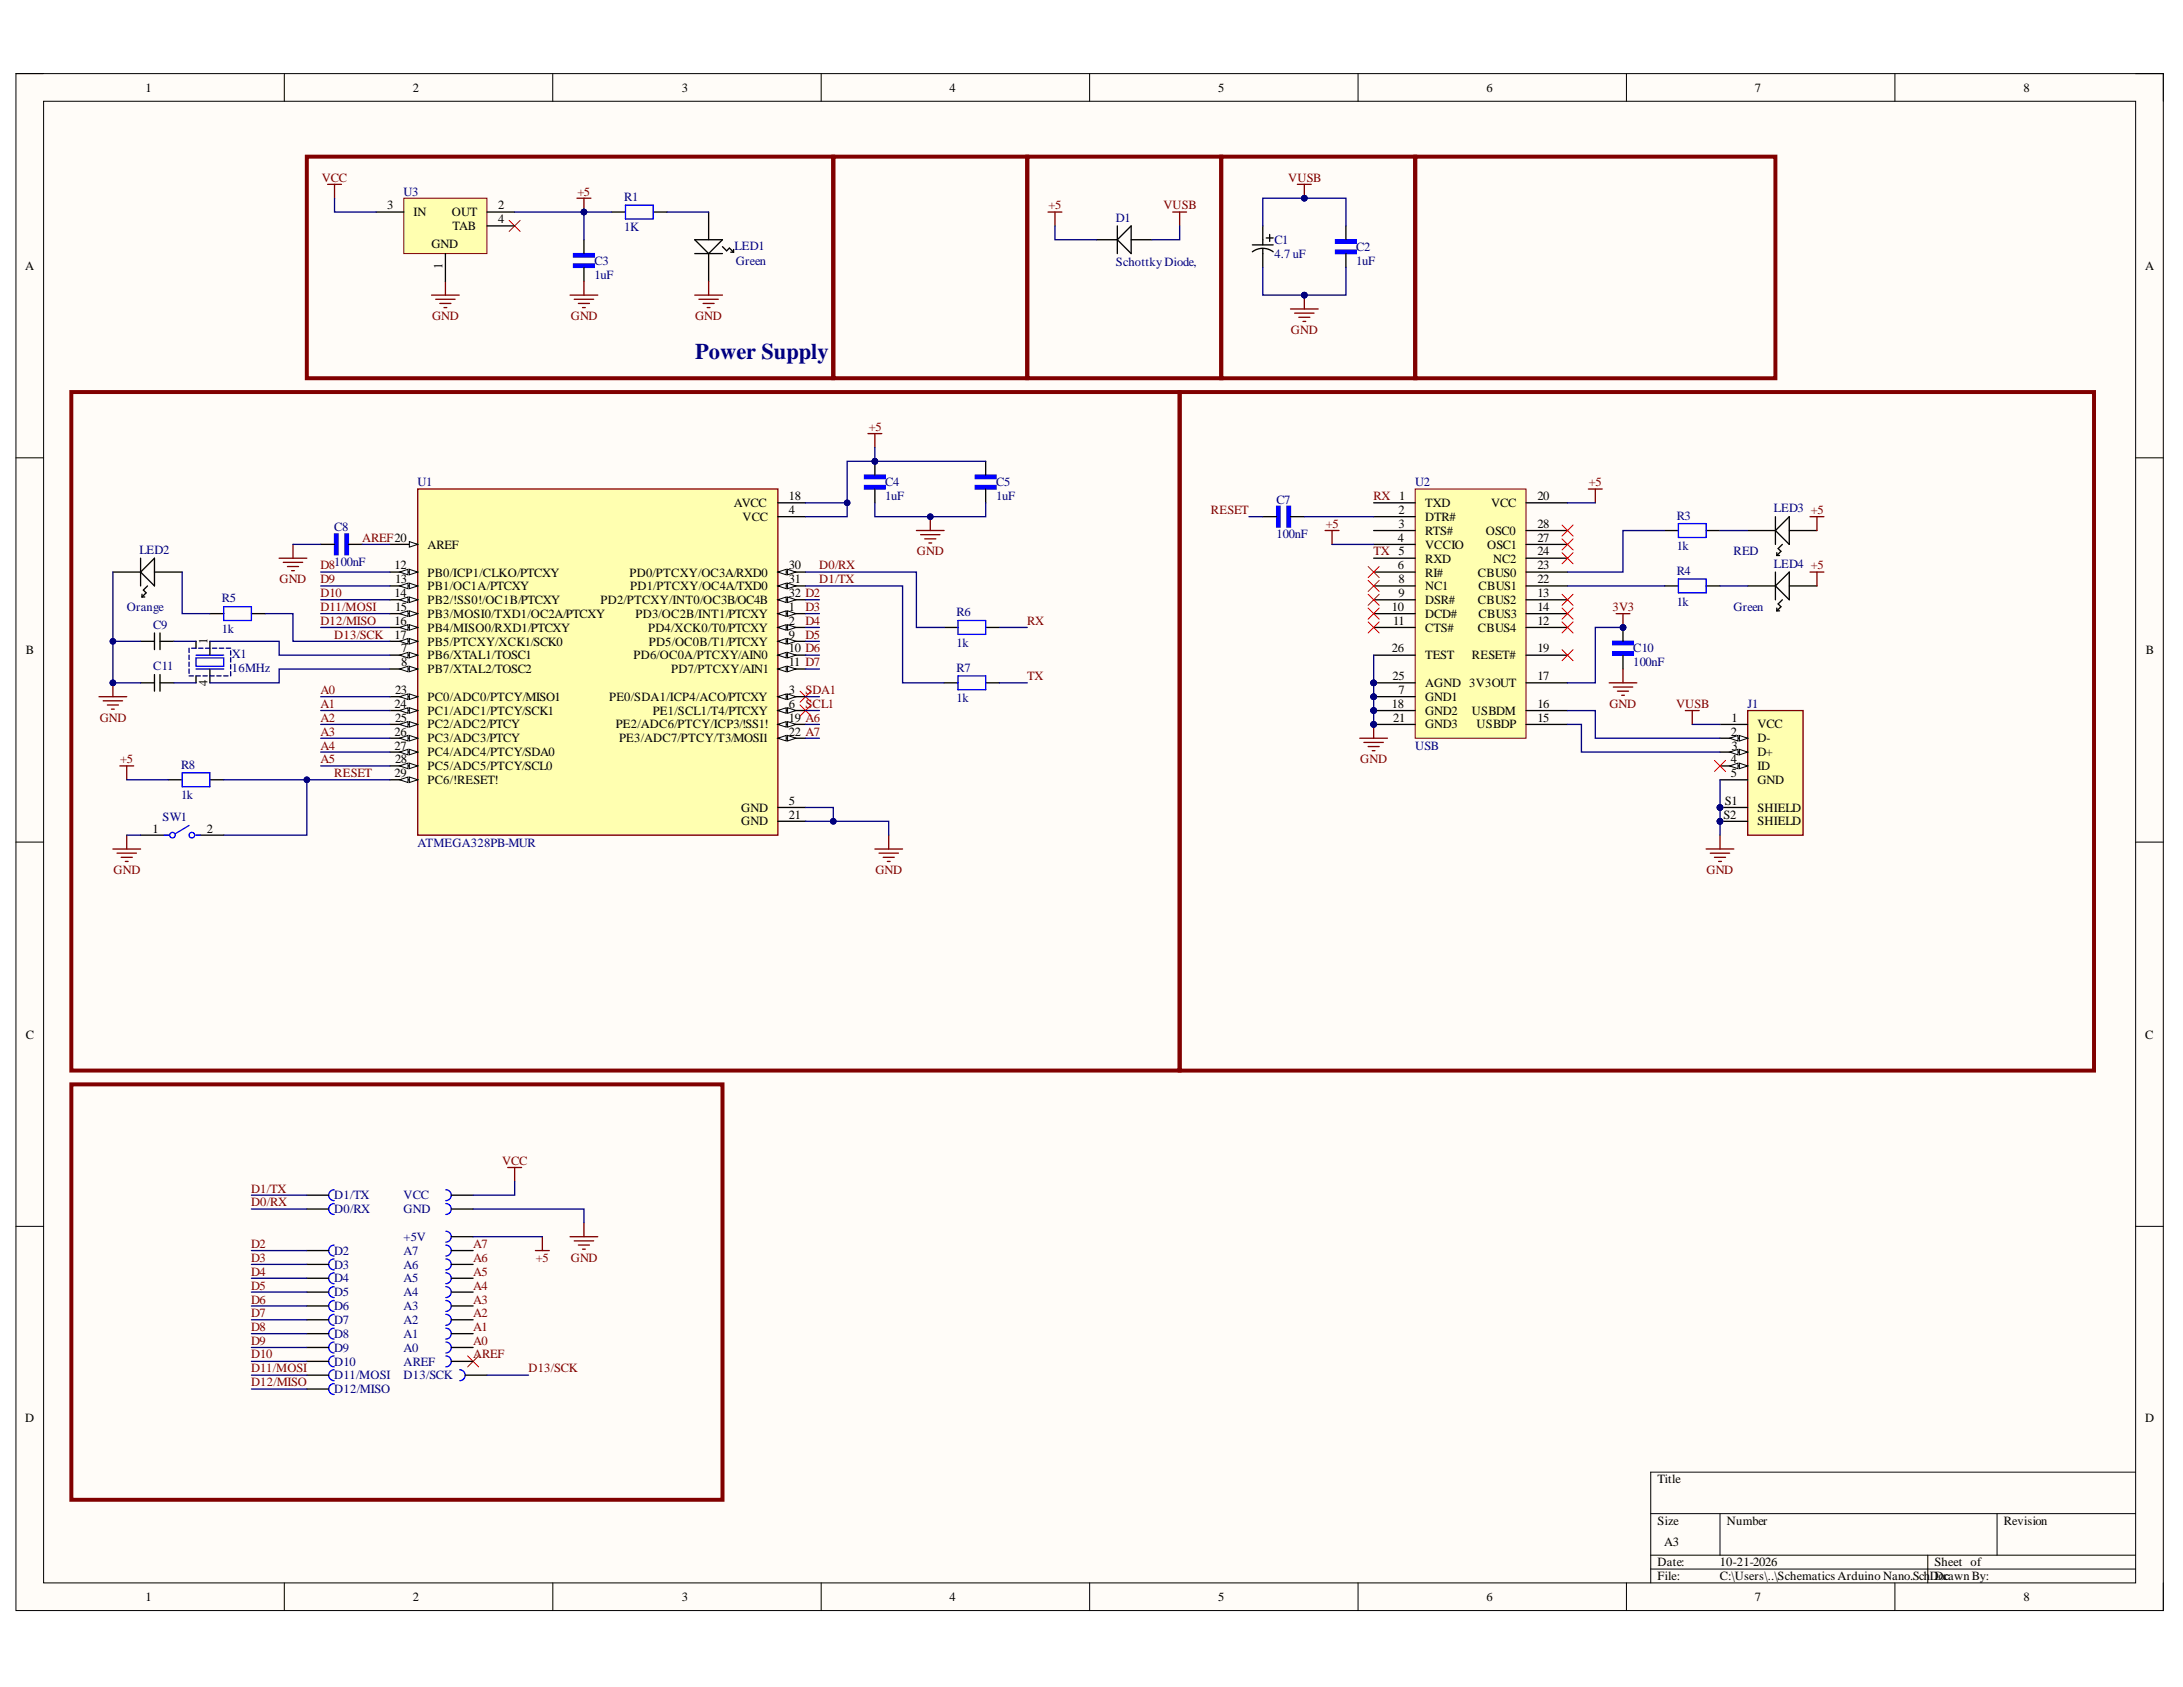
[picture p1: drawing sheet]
<svg xmlns="http://www.w3.org/2000/svg" width="279mm" height="216mm" viewBox="0 0 279 216" stroke-linecap="round" stroke-linejoin="round" font-family="sans-serif">
<defs><g id="words">
<text font-size="2.9" fill="#000080" x="89" y="46">Power Supply</text>
<g font-size="1.6">
<text x="18.6" y="11.8">1</text>
<text x="52.8" y="11.8">2</text>
<text x="87.3" y="11.8">3</text>
<text x="121.5" y="11.8">4</text>
<text x="155.9" y="11.8">5</text>
<text x="190.3" y="11.8">6</text>
<text x="224.6" y="11.8">7</text>
<text x="259" y="11.8">8</text>
<text x="49.5" y="26.8">3</text>
<text x="52.9" y="27.6">IN</text>
<text x="57.8" y="27.6">OUT</text>
<text x="57.9" y="29.4">TAB</text>
<text x="63.8" y="26.8">2</text>
<text x="63.8" y="28.6">4</text>
<text x="3.2" y="34.6">A</text>
<text x="55.2" y="31.8">GND</text>
<text x="56.7" y="34.5" transform="rotate(-90 56.7 34.5)">1</text>
<text x="274.6" y="34.6">A</text>
<text x="93.9" y="64.9">AVCC</text>
<text x="101" y="64">18</text>
<text x="101" y="65.8">4</text>
<text x="179" y="65.8">2</text>
<text x="179.1" y="64">1</text>
<text x="182.4" y="64.9">TXD</text>
<text x="190.8" y="64.9">VCC</text>
<text x="196.8" y="64">20</text>
<text x="54.7" y="70.2">AREF</text>
<text x="95" y="66.7">VCC</text>
<text x="178.9" y="69.3">4</text>
<text x="179" y="67.5">3</text>
<text x="179" y="71.1">5</text>
<text x="182.4" y="66.7">DTR#</text>
<text x="182.4" y="68.5">RTS#</text>
<text x="182.4" y="70.2">VCCIO</text>
<text x="190.2" y="68.5">OSC0</text>
<text x="190.3" y="70.2">OSC1</text>
<text x="196.8" y="71.1">24</text>
<text x="196.8" y="69.3">27</text>
<text x="196.8" y="67.5">28</text>
<text x="50.5" y="72.9">12</text>
<text x="50.5" y="76.4">14</text>
<text x="50.6" y="74.6">13</text>
<text x="54.7" y="73.8">PB0/ICP1/CLKO/PTCXY</text>
<text x="54.7" y="75.6">PB1/OC1A/PTCXY</text>
<text x="54.7" y="77.3">PB2/!SS0!/OC1B/PTCXY</text>
<text x="76.9" y="77.3">PD2/PTCXY/INT0/OC3B/OC4B</text>
<text x="80.6" y="73.8">PD0/PTCXY/OC3A/RXD0</text>
<text x="80.7" y="75.6">PD1/PTCXY/OC4A/TXD0</text>
<text x="101" y="72.9">30</text>
<text x="101" y="74.6">31</text>
<text x="101" y="76.4">32 D2</text>
<text x="178.9" y="72.9">6</text>
<text x="179" y="74.6">8</text>
<text x="179" y="76.4">9</text>
<text x="182.4" y="72">RXD</text>
<text x="182.4" y="73.8">RI#</text>
<text x="182.4" y="75.6">NC1</text>
<text x="182.4" y="77.3">DSR#</text>
<text x="189.2" y="77.3">CBUS2</text>
<text x="189.2" y="73.8">CBUS0</text>
<text x="189.2" y="75.6">CBUS1</text>
<text x="191.1" y="72">NC2</text>
<text x="196.8" y="76.4">13</text>
<text x="196.8" y="74.6">22</text>
<text x="196.8" y="72.9">23</text>
<text x="3.3" y="83.8">B</text>
<text x="26.6" y="82.4" transform="rotate(-90 26.6 82.4)">1</text>
<text x="50.5" y="80">16</text>
<text x="50.5" y="81.7">17</text>
<text x="50.6" y="78.2">15</text>
<text x="51.3" y="83.5">7</text>
<text x="54.7" y="79.1">PB3/MOSI0/TXD1/OC2A/PTCXY</text>
<text x="54.7" y="80.9">PB4/MISO0/RXD1/PTCXY</text>
<text x="54.7" y="82.7">PB5/PTCXY/XCK1/SCK0</text>
<text x="81.3" y="79.1">PD3/OC2B/INT1/PTCXY</text>
<text x="82.9" y="80.9">PD4/XCK0/T0/PTCXY</text>
<text x="83" y="82.7">PD5/OC0B/T1/PTCXY</text>
<text x="101" y="78.2">1</text>
<text x="101" y="80">2</text>
<text x="101" y="81.7">9</text>
<text x="101" y="83.5">10 D6</text>
<text x="178.2" y="78.2">10</text>
<text x="178.2" y="83.5">26</text>
<text x="178.3" y="80">11</text>
<text x="182.4" y="80.9">CTS#</text>
<text x="182.4" y="79.1">DCD#</text>
<text x="189.2" y="80.9">CBUS4</text>
<text x="189.2" y="79.1">CBUS3</text>
<text x="196.8" y="80">12</text>
<text x="196.8" y="83.5">19</text>
<text x="196.8" y="78.2">14</text>
<text x="274.6" y="83.8">B</text>
<text x="26.6" y="87.8" transform="rotate(-90 26.6 87.8)">4</text>
<text x="50.6" y="88.8">23</text>
<text x="51.3" y="85.3">8</text>
<text x="54.7" y="84.3">PB6/XTAL1/TOSC1</text>
<text x="54.7" y="86.1">PB7/XTAL2/TOSC2</text>
<text x="54.7" y="89.7">PC0/ADC0/PTCY/MISO1</text>
<text x="78" y="89.7">PE0/SDA1/ICP4/ACO/PTCXY</text>
<text x="81.1" y="84.3">PD6/OC0A/PTCXY/AIN0</text>
<text x="85.9" y="86.1">PD7/PTCXY/AIN1</text>
<text x="101" y="85.3">11 D7</text>
<text x="101" y="88.8">3</text>
<text x="178.2" y="87">25</text>
<text x="179" y="88.8">7</text>
<text x="182.4" y="84.3">TEST</text>
<text x="182.4" y="87.9">AGND 3V3OUT</text>
<text x="182.4" y="89.7">GND1</text>
<text x="188.4" y="84.3">RESET#</text>
<text x="196.8" y="87">17</text>
<text x="50.5" y="90.6">24</text>
<text x="50.5" y="94.1">26</text>
<text x="50.5" y="95.9">27</text>
<text x="50.6" y="92.4">25</text>
<text x="54.7" y="91.4">PC1/ADC1/PTCY/SCK1</text>
<text x="54.7" y="93.2">PC2/ADC2/PTCY</text>
<text x="54.7" y="95">PC3/ADC3/PTCY</text>
<text x="78.8" y="93.2">PE2/ADC6/PTCY/ICP3/!SS1!</text>
<text x="79.2" y="95">PE3/ADC7/PTCY/T3/MOSI1</text>
<text x="83.5" y="91.4">PE1/SCL1/T4/PTCXY</text>
<text x="101" y="90.6">6</text>
<text x="101" y="92.4">19 A6</text>
<text x="101" y="94.1">22 A7</text>
<text x="178.2" y="90.6">18</text>
<text x="178.3" y="92.4">21</text>
<text x="182.4" y="91.4">GND2</text>
<text x="182.4" y="93.2">GND3</text>
<text x="188.4" y="91.4">USBDM</text>
<text x="189" y="93.2">USBDP</text>
<text x="196.8" y="92.4">15</text>
<text x="196.8" y="90.6">16</text>
<text x="221.5" y="94.1">2</text>
<text x="221.6" y="92.4">1</text>
<text x="221.6" y="95.9">3</text>
<text x="224.9" y="93.2">VCC</text>
<text x="224.9" y="95">D-</text>
<text x="50.5" y="99.5">29</text>
<text x="50.6" y="97.7">28</text>
<text x="54.7" y="96.8">PC4/ADC4/PTCY/SDA0</text>
<text x="54.7" y="98.5">PC5/ADC5/PTCY/SCL0</text>
<text x="54.7" y="100.3">PC6/!RESET!</text>
<text x="221.5" y="97.7">4</text>
<text x="221.5" y="99.5">5</text>
<text x="224.9" y="96.8">D+</text>
<text x="224.9" y="98.5">ID</text>
<text x="224.9" y="100.3">GND</text>
<text x="19.5" y="106.6">1</text>
<text x="26.5" y="106.6">2</text>
<text x="94.9" y="103.9">GND</text>
<text x="94.9" y="105.6">GND</text>
<text x="101" y="103">5</text>
<text x="101" y="104.8">21</text>
<text x="220.6" y="104.8">S2</text>
<text x="220.8" y="103">S1</text>
<text x="224.9" y="103.9">SHIELD</text>
<text x="224.9" y="105.6">SHIELD</text>
<text x="3.3" y="132.9">C</text>
<text x="274.6" y="132.9">C</text>
<text x="3.2" y="182">D</text>
<text x="274.6" y="182">D</text>
<text x="212.2" y="189.8">Title</text>
<text x="212.2" y="195.1">Size</text>
<text x="213" y="197.8">A3</text>
<text x="221" y="195.1">Number</text>
<text x="256.5" y="195.1">Revision</text>
<text x="212.2" y="200.5">Date:</text>
<text x="212.2" y="202.2">File:</text>
<text x="220.1" y="200.5">10-21-2026</text>
<text x="220.1" y="202.2">C:\Users\..\Schematics Arduino Nano.Sch</text>
<text x="247" y="202.2">DDorcawn By:</text>
<text x="247.6" y="200.5">Sheet of</text>
<text x="18.6" y="204.9">1</text>
<text x="52.8" y="204.9">2</text>
<text x="87.3" y="204.9">3</text>
<text x="121.5" y="204.9">4</text>
<text x="155.9" y="204.9">5</text>
<text x="190.3" y="204.9">6</text>
<text x="224.6" y="204.9">7</text>
<text x="259" y="204.9">8</text>
</g>
<g font-size="1.6" fill="#800000">
<text x="41.2" y="23.2">VCC</text>
<text x="164.9" y="23.2">VUSB</text>
<text x="73.9" y="25">+5</text>
<text x="134.2" y="26.8">+5</text>
<text x="148.9" y="26.8">VUSB</text>
<text x="55.3" y="41">GND</text>
<text x="73.1" y="41">GND</text>
<text x="89" y="41">GND</text>
<text x="165.2" y="42.8">GND</text>
<text x="111.2" y="55.1">+5</text>
<text x="155" y="65.8">RESET</text>
<text x="175.8" y="64">RX</text>
<text x="203.4" y="62.2">+5</text>
<text x="46.3" y="69.3">AREF20</text>
<text x="117.4" y="71.1">GND</text>
<text x="169.7" y="67.5">+5</text>
<text x="175.8" y="71.1">TX</text>
<text x="35.8" y="74.6">GND</text>
<text x="41" y="76.4">D10</text>
<text x="41" y="74.6">D9</text>
<text x="41" y="72.9">D8</text>
<text x="104.8" y="72.9">D0/RX</text>
<text x="104.8" y="74.6">D1/TX</text>
<text x="41" y="80">D12/MISO</text>
<text x="41" y="78.2">D11/MOSI</text>
<text x="42.8" y="81.7">D13/SCK</text>
<text x="103.1" y="81.7">D5</text>
<text x="103.1" y="80">D4</text>
<text x="103.1" y="78.2">D3</text>
<text x="131.5" y="80">RX</text>
<text x="206.4" y="78.2">3V3</text>
<text x="41" y="88.8">A0</text>
<text x="103.1" y="88.8">SDA1</text>
<text x="131.5" y="87">TX</text>
<text x="12.8" y="92.4">GND</text>
<text x="41" y="90.6">A1</text>
<text x="41" y="92.4">A2</text>
<text x="41" y="94.1">A3</text>
<text x="41" y="95.9">A4</text>
<text x="103.1" y="90.6">SCL1</text>
<text x="206" y="90.6">GND</text>
<text x="214.5" y="90.6">VUSB</text>
<text x="15.4" y="97.7">+5</text>
<text x="41" y="97.7">A5</text>
<text x="42.8" y="99.5">RESET</text>
<text x="174.1" y="97.7">GND</text>
<text x="14.5" y="111.9">GND</text>
<text x="112" y="111.9">GND</text>
<text x="218.4" y="111.9">GND</text>
<text x="64.3" y="149.1">VCC</text>
<text x="32.1" y="154.4">D0/RX</text>
<text x="32.1" y="152.6">D1/TX</text>
<text x="32.1" y="161.5">D3</text>
<text x="32.1" y="159.7">D2</text>
<text x="60.5" y="161.5">A6</text>
<text x="60.5" y="159.7">A7</text>
<text x="68.6" y="161.5">+5</text>
<text x="73.1" y="161.5">GND</text>
<text x="32.1" y="163.3">D4</text>
<text x="32.1" y="165">D5</text>
<text x="32.1" y="166.8">D6</text>
<text x="60.5" y="166.8">A3</text>
<text x="60.5" y="165">A4</text>
<text x="60.5" y="163.3">A5</text>
<text x="32.1" y="168.6">D7</text>
<text x="32.1" y="170.4">D8</text>
<text x="32.1" y="172.1">D9</text>
<text x="32.1" y="173.8">D10</text>
<text x="60.5" y="173.8">AREF</text>
<text x="60.5" y="172.1">A0</text>
<text x="60.5" y="170.4">A1</text>
<text x="60.5" y="168.6">A2</text>
<text x="32.1" y="175.6">D11/MOSI</text>
<text x="32.1" y="177.4">D12/MISO</text>
<text x="67.6" y="175.6">D13/SCK</text>
</g>
<g font-size="1.6" fill="#000080">
<text x="51.7" y="25">U3</text>
<text x="79.9" y="25.7">R1</text>
<text x="79.9" y="29.6">1K</text>
<text x="142.8" y="28.4">D1</text>
<text x="76.1" y="33.9">C3</text>
<text x="76.1" y="35.7">1uF</text>
<text x="94" y="32">LED1</text>
<text x="94.2" y="33.9">Green</text>
<text x="142.8" y="34.1">Schottky Diode,</text>
<text x="163.1" y="31.3">C1</text>
<text x="163.1" y="33.1">4.7 uF</text>
<text x="173.6" y="32.1">C2</text>
<text x="173.6" y="33.9">1uF</text>
<text x="53.4" y="62.2">U1</text>
<text x="113.3" y="62.2">C4</text>
<text x="113.3" y="64">1uF</text>
<text x="127.5" y="62.2">C5</text>
<text x="127.5" y="64">1uF</text>
<text x="163.4" y="64.5">C7</text>
<text x="181.1" y="62.2">U2</text>
<text x="227" y="65.6">LED3 +5</text>
<text x="17.8" y="70.9">LED2</text>
<text x="42.8" y="68">C8</text>
<text x="163.4" y="68.9">100nF</text>
<text x="214.6" y="66.5">R3</text>
<text x="214.6" y="70.4">1k</text>
<text x="221.9" y="71.1">RED</text>
<text x="28.4" y="77.1">R5</text>
<text x="42.8" y="72.4">100nF</text>
<text x="214.6" y="73.6">R4</text>
<text x="214.6" y="77.5">1k</text>
<text x="227" y="72.7">LED4 +5</text>
<text x="16.2" y="78.2">Orange</text>
<text x="19.6" y="80.5">C9</text>
<text x="28.4" y="81.1">1k</text>
<text x="122.4" y="78.9">R6</text>
<text x="122.4" y="82.8">1k</text>
<text x="209" y="83.5">C10</text>
<text x="221.9" y="78.2">Green</text>
<text x="19.6" y="85.8">C11</text>
<text x="29.7" y="86">16MHz</text>
<text x="29.7" y="84.2">X1</text>
<text x="122.4" y="86">R7</text>
<text x="122.4" y="89.8">1k</text>
<text x="209" y="85.3">100nF</text>
<text x="181.1" y="95.9">USB</text>
<text x="223.7" y="90.6">J1</text>
<text x="23.2" y="98.4">R8</text>
<text x="20.8" y="105.1">SW1</text>
<text x="23.2" y="102.3">1k</text>
<text x="53.4" y="108.3">ATMEGA328PB-MUR</text>
<text x="42.8" y="153.5">D1/TX</text>
<text x="42.8" y="155.2">D0/RX</text>
<text x="51.7" y="153.5">VCC</text>
<text x="51.7" y="155.2">GND</text>
<text x="42.8" y="160.6">D2</text>
<text x="51.7" y="158.8">+5V</text>
<text x="51.7" y="160.6">A7</text>
<text x="42.8" y="162.3">D3</text>
<text x="42.8" y="164.1">D4</text>
<text x="42.8" y="165.9">D5</text>
<text x="42.8" y="167.7">D6</text>
<text x="51.7" y="162.3">A6</text>
<text x="51.7" y="164.1">A5</text>
<text x="51.7" y="165.9">A4</text>
<text x="51.7" y="167.7">A3</text>
<text x="42.8" y="169.4">D7</text>
<text x="42.8" y="171.2">D8</text>
<text x="42.8" y="173">D9</text>
<text x="51.7" y="169.4">A2</text>
<text x="51.7" y="171.2">A1</text>
<text x="51.7" y="173">A0</text>
<text x="42.8" y="174.8">D10</text>
<text x="42.8" y="176.5">D11/MOSI</text>
<text x="42.8" y="178.3">D12/MISO</text>
<text x="51.7" y="174.8">AREF</text>
<text x="51.7" y="176.5">D13/SCK</text>
</g>
</g></defs>
<path d="M2 9.4h274.9v196.7h-274.9z" fill-rule="evenodd" fill="#fffcf8"/>
<path d="M2 9.4h274.9v196.7h-274.9z" fill="none" stroke="#000" stroke-width=".13"/>
<path d="M5.6 13h267.7v189.6h-267.7z" fill-rule="evenodd" fill="#fffcf8"/>
<g fill="none" stroke="#000" stroke-width=".13">
<path d="M2 9.4h3.6M5.6 13h267.7v189.6h-267.7zM36.4 9.4v3.6M70.7 9.4v3.6M105.1 9.4v3.6M139.5 9.4v3.6M173.8 9.4v3.6M208.2 9.4v3.6M242.5 9.4v3.6M273.3 9.4h3.6v3.6M2 58.6h3.6M273.3 58.6h3.6"/>
<path d="M2 107.8h3.6M273.3 107.8h3.6M2 156.9h3.6M273.3 156.9h3.6M211.3 193.7h62M211.3 199h62M220.1 193.7v5.3M246.7 199v3.6M255.6 193.7v5.3M273.3 188.4h-62v14.2M36.4 202.6v3.5M70.8 202.6v3.5"/>
<path d="M105.1 202.6v3.5M139.5 202.6v3.5M173.8 202.6v3.5M208.2 202.6v3.5M211.3 200.8h62M242.5 202.6v3.5M276.9 202.6v3.5"/>
</g>
<path d="M41.9 23.6h1.8M42.8 23.6v1.8M55.2 37.8h3.6M55.8 38.3h2.4M56.3 38.8h1.4M56.8 39.4h.4M57 36v1.8M73.8 25.4h1.8M74.7 25.4v1.7" fill="none" stroke="#800000" stroke-width=".17"/>
<circle cx="74.7" cy="27.1" r=".35" fill="#000080"/>
<circle cx="74.7" cy="27.1" r=".35" fill="none" stroke="#000080" stroke-width=".13"/>
<path d="M73.4 34h2.7M73.4 32.7h2.7" fill="none" stroke="#00f" stroke-width=".44"/>
<path d="M73.4 33.8h2.7v.4h-2.7zM73.4 32.5h2.7v.4h-2.7zM80.1 26.3h3.5v1.7h-3.5z" fill="none" stroke="#00f" stroke-width=".17"/>
<path d="M74.7 30.7v1.8M74.7 34.2v1.8M78.3 27.1h1.8M83.6 27.1h1.8M88.9 30.7h3.6l-1.8 1.8zM88.9 32.5h3.6M90.7 27.1v3.6M90.7 32.5v3.5M92.5 31.6l.5 .5 .4-.4 .5 .6M93.5 32.3h.4M93.9 31.9v.4" fill="none" stroke="#000" stroke-width=".17"/>
<g fill="none" stroke="#800000" stroke-width=".17">
<path d="M73 37.8h3.5M73.5 38.3h2.5M74 38.8h1.4M74.6 39.4h.3M74.7 36v1.8M88.9 37.8h3.6M89.5 38.3h2.4M90 38.8h1.4M90.5 39.4h.4M90.7 36v1.8M111.1 55.5h1.8M112 55.5v1.8"/>
<path d="M112 108.7h3.5M112.5 109.2h2.5M113 109.7h1.5M113.6 110.2h.3M113.7 106.9v1.8"/>
</g>
<path d="M39.3 20h67.4v28.4h-67.4z" fill="none" stroke="#800000" stroke-width=".51"/>
<circle cx="112" cy="59" r=".35" fill="#000080"/>
<circle cx="112" cy="59" r=".35" fill="none" stroke="#000080" stroke-width=".13"/>
<path d="M110.6 62.4h2.7M110.6 61h2.7" fill="none" stroke="#00f" stroke-width=".44"/>
<path d="M110.6 62.1h2.7v.5h-2.7zM110.6 60.8h2.7v.4h-2.7z" fill="none" stroke="#00f" stroke-width=".17"/>
<path d="M112 59v1.8M112 62.6v1.7" fill="none" stroke="#000" stroke-width=".17"/>
<circle cx="112" cy="59" r=".35" fill="#000080"/>
<circle cx="112" cy="59" r=".35" fill="none" stroke="#000080" stroke-width=".13"/>
<path d="M124.8 62.4h2.7M124.8 61h2.7" fill="none" stroke="#00f" stroke-width=".44"/>
<path d="M124.8 62.1h2.7v.5h-2.7zM124.8 60.8h2.7v.4h-2.7z" fill="none" stroke="#00f" stroke-width=".17"/>
<path d="M126.2 59v1.8M126.2 62.6v1.7" fill="none" stroke="#000" stroke-width=".17"/>
<path d="M117.3 67.9h3.5M117.8 68.4h2.5M118.4 69h1.4M118.9 69.5h.3M119.1 66.1v1.8" fill="none" stroke="#800000" stroke-width=".17"/>
<circle cx="119.1" cy="66.1" r=".35" fill="#000080"/>
<circle cx="119.1" cy="66.1" r=".35" fill="none" stroke="#000080" stroke-width=".13"/>
<path d="M43 68.3v2.7M44.4 68.3v2.7" fill="none" stroke="#00f" stroke-width=".44"/>
<path d="M42.8 68.3h.5v2.7h-.5zM44.1 68.3h.5v2.7h-.5zM122.6 79.4h3.6v1.8h-3.6zM25.1 84.2h3.5v1.1h-3.5zM25.1 83.8h3.5M25.1 85.6h3.5M122.6 86.5h3.6v1.8h-3.6z" fill="none" stroke="#00f" stroke-width=".17"/>
<g fill="none" stroke="#000" stroke-width=".17">
<path d="M41 69.7h1.8M44.6 69.7h1.8M18 87.4h1.8M18 82.1h1.8M19.8 81v2.1M19.8 86.3v2.2M20.5 87.4h1.7M20.5 81v2.1M20.5 86.3v2.2M20.5 82.1h1.7M25.1 82.1v.9M25.1 86.5v.9"/>
<path d="M26.9 82.1v1.7M26.9 85.6v1.8M120.8 80.3h1.8M120.8 87.4h1.8M126.2 80.3h1.7M126.2 87.4h1.7"/>
</g>
<path d="M35.7 71.4h3.6M36.3 72h2.4M36.8 72.5h1.4M37.3 73h.4M37.5 69.7v1.7M12.7 89.2h3.5M13.2 89.7h2.5M13.7 90.2h1.5M14.3 90.8h.3M14.4 87.4v1.8" fill="none" stroke="#800000" stroke-width=".17"/>
<g fill="none" stroke="#000080" stroke-width=".17">
<path d="M24.2 83v.5M24.2 83.8v.6M24.2 84.7v.6M24.2 85.6v.6M24.2 86.5h.6M24.5 83h.6M25.1 86.5h.5M25.4 83h.6M26 86.5h.5M26.3 83h.6M26.9 86.5h.5M27.2 83h.5"/>
<path d="M27.7 86.5h.6M28.1 83h.5M28.6 86.5h.6M29 83h.5M29.5 83.3v.5M29.5 84.2v.5M29.5 85.1v.5M29.5 86v.5"/>
</g>
<circle cx="14.4" cy="87.4" r=".35" fill="#000080"/>
<circle cx="14.4" cy="87.4" r=".35" fill="none" stroke="#000080" stroke-width=".13"/>
<g fill="none" stroke="#000" stroke-width=".17">
<path d="M140.3 30.7h2.7M143 30.7l1.8-1.8v3.6zM143 28.9v3.6M144.8 30.7h2.6M160.3 32.2a2.21 2.21 0 0 1 2.7 0M160.3 31.3h2.7M161.6 28.9v2.4M161.6 31.8v2.4M162.1 30.5h.9M162.5 30v.9M172.3 28.9v1.8M172.3 32.5v1.7"/>
<path d="M14.4 73.2h3.6M18 73.2l1.8-1.8v3.6zM18 71.4v3.6M18.2 76.4h.3M18.2 76v.4M18.9 75l-.6 .5 .4 .4-.5 .5M19.8 73.2h3.5M26.9 78.5h1.7M32.2 78.5h1.8M21.5 99.8h1.8M26.9 99.8h1.7"/>
</g>
<path d="M170.9 32h2.7v.5h-2.7zM170.9 30.7h2.7v.4h-2.7zM28.6 77.6h3.6v1.8h-3.6zM23.3 98.9h3.6v1.8h-3.6z" fill="none" stroke="#00f" stroke-width=".17"/>
<g fill="none" stroke="#800000" stroke-width=".17">
<path d="M134.1 27.1h1.8M135 27.1v1.8M150.1 27.1h1.8M151 27.1v1.8M166.1 23.6h1.7M166.9 23.6v1.8M15.3 98h1.8M16.2 98v1.8M14.4 108.7h3.6M15 109.2h2.5M15.5 109.7h1.4M16 110.2h.4"/>
<path d="M16.2 106.9v1.8"/>
</g>
<path d="M170.9 32.2h2.7M170.9 30.9h2.7" fill="none" stroke="#00f" stroke-width=".44"/>
<circle cx="166.9" cy="25.4" r=".35" fill="#000080"/>
<circle cx="166.9" cy="25.4" r=".35" fill="none" stroke="#000080" stroke-width=".13"/>
<path d="M165.2 39.5h3.5M166.9 37.8v1.7M165.7 40.1h2.5M166.2 40.6h1.4M166.8 41.1h.3" fill="none" stroke="#800000" stroke-width=".17"/>
<circle cx="166.9" cy="37.8" r=".36" fill="#000080"/>
<circle cx="166.9" cy="37.8" r=".36" fill="none" stroke="#000080" stroke-width=".13"/>
<circle cx="175.8" cy="87.4" r=".35" fill="#000080"/>
<circle cx="175.8" cy="87.4" r=".35" fill="none" stroke="#000080" stroke-width=".13"/>
<circle cx="175.8" cy="89.2" r=".35" fill="#000080"/>
<circle cx="175.8" cy="89.2" r=".35" fill="none" stroke="#000080" stroke-width=".13"/>
<circle cx="175.8" cy="90.9" r=".35" fill="#000080"/>
<circle cx="175.8" cy="90.9" r=".35" fill="none" stroke="#000080" stroke-width=".13"/>
<circle cx="175.8" cy="92.7" r=".35" fill="#000080"/>
<circle cx="175.8" cy="92.7" r=".35" fill="none" stroke="#000080" stroke-width=".13"/>
<path d="M181.1 62.6h14.2v31.9h-14.2z" fill-rule="evenodd" fill="#ffffb0"/>
<path d="M181.1 62.6h14.2v31.9h-14.2z" fill="none" stroke="#800000" stroke-width=".13"/>
<path d="M175.8 64.3h5.3M175.8 66.1h5.3M175.8 67.9h5.3M175.8 69.7h5.3M175.8 71.4h5.3M175.8 73.2h5.3M175.8 75h5.3M175.8 76.8h5.3M175.8 78.5h5.3M175.8 80.3h5.3M175.8 83.8h5.3M175.8 87.4h5.3" fill="none" stroke="#000" stroke-width=".17"/>
<circle cx="175.8" cy="87.4" r=".35" fill="#000080"/>
<circle cx="175.8" cy="87.4" r=".35" fill="none" stroke="#000080" stroke-width=".13"/>
<path d="M175.8 89.2h5.3" fill="none" stroke="#000" stroke-width=".17"/>
<circle cx="175.8" cy="89.2" r=".35" fill="#000080"/>
<circle cx="175.8" cy="89.2" r=".35" fill="none" stroke="#000080" stroke-width=".13"/>
<path d="M175.8 90.9h5.3" fill="none" stroke="#000" stroke-width=".17"/>
<circle cx="175.8" cy="90.9" r=".35" fill="#000080"/>
<circle cx="175.8" cy="90.9" r=".35" fill="none" stroke="#000080" stroke-width=".13"/>
<g fill="none" stroke="#000" stroke-width=".17">
<path d="M195.3 78.5h5.3M195.3 76.8h5.3M195.3 75h5.3M195.3 73.2h5.3M195.3 71.4h5.3M195.3 69.7h5.3M195.3 67.9h5.3M195.3 64.3h5.3M175.8 92.7h5.3M195.3 92.7h5.3M195.3 90.9h5.3M195.3 87.4h5.3"/>
<path d="M195.3 80.3h5.3M195.3 83.8h5.3"/>
</g>
<circle cx="175.8" cy="92.7" r=".35" fill="#000080"/>
<circle cx="175.8" cy="92.7" r=".35" fill="none" stroke="#000080" stroke-width=".13"/>
<circle cx="220.1" cy="103.3" r=".35" fill="#000080"/>
<circle cx="220.1" cy="103.3" r=".35" fill="none" stroke="#000080" stroke-width=".13"/>
<circle cx="220.1" cy="105.1" r=".36" fill="#000080"/>
<circle cx="220.1" cy="105.1" r=".36" fill="none" stroke="#000080" stroke-width=".13"/>
<path d="M223.7 90.9h7.1v16h-7.1z" fill-rule="evenodd" fill="#ffffb0"/>
<path d="M223.7 90.9h7.1v16h-7.1z" fill="none" stroke="#800000" stroke-width=".17"/>
<path d="M220.1 92.7h3.6M220.1 94.5h3.6" fill="none" stroke="#000" stroke-width=".17"/>
<path d="M222.6 94.1l1.1 .4-1.1 .3z" fill="#f8fcff"/>
<path d="M222.6 94.1l1.1 .4-1.1 .3z" fill="none" stroke="#000" stroke-width=".13"/>
<path d="M221.4 94.5l1-.4v.7z" fill="#f8fcff"/>
<path d="M221.4 94.5l1-.4v.7z" fill="none" stroke="#000" stroke-width=".13"/>
<path d="M220.1 96.3h3.6" fill="none" stroke="#000" stroke-width=".17"/>
<path d="M222.6 95.9l1.1 .4-1.1 .3z" fill="#f8fcff"/>
<path d="M222.6 95.9l1.1 .4-1.1 .3z" fill="none" stroke="#000" stroke-width=".13"/>
<path d="M221.4 96.3l1-.4v.7z" fill="#f8fcff"/>
<path d="M221.4 96.3l1-.4v.7z" fill="none" stroke="#000" stroke-width=".13"/>
<path d="M220.1 98h3.6" fill="none" stroke="#000" stroke-width=".17"/>
<path d="M222.6 97.7l1.1 .3-1.1 .4z" fill="#f8fcff"/>
<path d="M222.6 97.7l1.1 .3-1.1 .4z" fill="none" stroke="#000" stroke-width=".13"/>
<path d="M221.4 98l1-.3v.7z" fill="#f8fcff"/>
<path d="M221.4 98l1-.3v.7z" fill="none" stroke="#000" stroke-width=".13"/>
<path d="M220.1 99.8h3.6M220.1 103.3h3.6" fill="none" stroke="#000" stroke-width=".17"/>
<circle cx="220.1" cy="103.3" r=".35" fill="#000080"/>
<circle cx="220.1" cy="103.3" r=".35" fill="none" stroke="#000080" stroke-width=".13"/>
<path d="M220.1 105.1h3.6" fill="none" stroke="#000" stroke-width=".17"/>
<circle cx="220.1" cy="105.1" r=".36" fill="#000080"/>
<circle cx="220.1" cy="105.1" r=".36" fill="none" stroke="#000080" stroke-width=".13"/>
<path d="M215.7 90.9h1.8M216.6 90.9v1.8" fill="none" stroke="#800000" stroke-width=".17"/>
<circle cx="207.7" cy="80.3" r=".35" fill="#000080"/>
<circle cx="207.7" cy="80.3" r=".35" fill="none" stroke="#000080" stroke-width=".13"/>
<path d="M206.4 83.6h2.7M206.4 82.3h2.7" fill="none" stroke="#00f" stroke-width=".44"/>
<path d="M206.4 83.4h2.7v.4h-2.7zM206.4 82.1h2.7v.4h-2.7z" fill="none" stroke="#00f" stroke-width=".17"/>
<path d="M207.7 80.3v1.8M207.7 83.8v1.8" fill="none" stroke="#000" stroke-width=".17"/>
<circle cx="207.7" cy="80.3" r=".35" fill="#000080"/>
<circle cx="207.7" cy="80.3" r=".35" fill="none" stroke="#000080" stroke-width=".13"/>
<path d="M206.8 78.5h1.8M207.7 78.5v1.8M206 87.4h3.5M206.5 87.9h2.5M207 88.5h1.4M207.6 89h.3M207.7 85.6v1.8" fill="none" stroke="#800000" stroke-width=".17"/>
<circle cx="207.7" cy="80.3" r=".35" fill="#000080"/>
<circle cx="207.7" cy="80.3" r=".35" fill="none" stroke="#000080" stroke-width=".13"/>
<path d="M174 94.5h3.6M174.6 95h2.5M175.1 95.5h1.4M175.6 96.1h.4M175.8 92.7v1.8M218.4 108.7h3.5M218.9 109.2h2.5M219.4 109.7h1.5M220 110.2h.3M220.1 106.9v1.8" fill="none" stroke="#800000" stroke-width=".17"/>
<path d="M199.9 83.1l1.4 1.5M201.3 83.1l-1.4 1.5M219.4 97.3l1.5 1.4M220.9 97.3l-1.5 1.4" fill="none" stroke="#f00" stroke-width=".13"/>
<circle cx="175.8" cy="92.7" r=".35" fill="#000080"/>
<circle cx="175.8" cy="92.7" r=".35" fill="none" stroke="#000080" stroke-width=".13"/>
<g fill="none" stroke="#800000" stroke-width=".17">
<path d="M169.6 67.9h1.8M170.5 67.9v1.8M203.3 62.6h1.8M204.2 62.6v1.7M231.7 66.1h1.7M231.7 73.2h1.7M232.6 66.1v1.8M232.6 73.2v1.8M65 149.4h1.8M65.9 149.4v1.8M69.4 158.3v1.7M73 158.3h3.5"/>
<path d="M73.5 158.8h2.5M74 159.3h1.4M74.6 159.9h.3M74.7 156.5v1.8M68.5 160h1.8"/>
</g>
<path d="M163.6 64.8v2.7M164.9 64.8v2.7" fill="none" stroke="#00f" stroke-width=".44"/>
<g fill="none" stroke="#00f" stroke-width=".17">
<path d="M163.4 64.8h.4v2.7h-.4zM164.7 64.8h.5v2.7h-.5zM214.8 67h3.6v1.8h-3.6zM214.8 74.1h3.6v1.8h-3.6zM21 106.9h.5M24.2 105.6l-1.8 1.1M25.1 106.9h.5"/>
<circle cx="22.1" cy="106.9" r=".35"/>
<circle cx="24.6" cy="106.9" r=".35"/>
</g>
<g fill="none" stroke="#000" stroke-width=".17">
<path d="M161.6 66.1h1.8M165.2 66.1h1.7M213 67.9h1.8M213 75h1.8M218.4 67.9h1.7M218.4 75h1.7M223.7 67.9h3.5M223.7 75h3.5M227.2 67.9l1.8-1.8v3.6zM227.2 75l1.8-1.8v3.6zM227.2 66.1v3.6M227.2 73.2v3.6"/>
<path d="M227.4 71.1h.4M227.4 70.7v.4M227.4 77.8v.4M227.4 78.2h.4M228.1 69.7l-.5 .5 .3 .4-.5 .5M228.1 76.8l-.5 .5 .3 .3-.5 .6M229 67.9h3.6M229 75h3.6M18 106.9h3.5M25.1 106.9h3.5"/>
</g>
<g fill="none" stroke="#f00" stroke-width=".13">
<path d="M65.2 28.2l1.4 1.4M66.6 28.2l-1.4 1.4M175.1 72.5l1.4 1.4M175.1 74.3l1.4 1.4M175.1 76.1l1.4 1.4M175.1 77.8l1.4 1.4M175.1 79.6l1.4 1.4M176.5 72.5l-1.4 1.4M176.5 74.3l-1.4 1.4M176.5 76.1l-1.4 1.4M176.5 77.8l-1.4 1.4M176.5 79.6l-1.4 1.4"/>
<path d="M199.9 76.1l1.4 1.4M199.9 77.8l1.4 1.4M199.9 79.6l1.4 1.4M199.9 70.7l1.4 1.5M199.9 69l1.4 1.4M199.9 67.2l1.4 1.4M201.3 76.1l-1.4 1.4M201.3 77.8l-1.4 1.4M201.3 79.6l-1.4 1.4M201.3 70.7l-1.4 1.5M201.3 69l-1.4 1.4M201.3 67.2l-1.4 1.4"/>
<path d="M102.4 88.5l1.4 1.4M102.4 90.2l1.4 1.4M103.8 88.5l-1.4 1.4M103.8 90.2l-1.4 1.4M59.8 173.5l1.5 1.4M61.3 173.5l-1.5 1.4"/>
</g>
<path d="M106.7 20h24.8v28.4h-24.8zM131.5 20h24.8v28.4h-24.8zM156.3 20h24.8v28.4h-24.8zM181.1 20h46.1v28.4h-46.1zM9.1 50.2h141.9v86.8h-141.9zM151 50.2h117v86.8h-117zM9.1 138.8h83.4v53.1h-83.4z" fill="none" stroke="#800000" stroke-width=".51"/>
<path d="M51.7 25.4h10.6v7.1h-10.6z" fill-rule="evenodd" fill="#ffffb0"/>
<path d="M51.7 25.4h10.6v7.1h-10.6z" fill="none" stroke="#800000" stroke-width=".13"/>
<path d="M48.1 27.1h3.6M57 32.5v3.5M62.3 27.1h3.6M62.3 28.9h3.6" fill="none" stroke="#000" stroke-width=".17"/>
<path d="M53.5 62.6h46.1v44.3h-46.1z" fill-rule="evenodd" fill="#ffffb0"/>
<path d="M53.5 62.6h46.1v44.3h-46.1z" fill="none" stroke="#800000" stroke-width=".17"/>
<path d="M49.9 69.7h3.6" fill="none" stroke="#000" stroke-width=".17"/>
<path d="M52.4 69.3l1.1 .4-1.1 .3z" fill="#f8fcff"/>
<path d="M52.4 69.3l1.1 .4-1.1 .3z" fill="none" stroke="#000" stroke-width=".13"/>
<path d="M49.9 73.2h3.6" fill="none" stroke="#000" stroke-width=".17"/>
<path d="M52.4 72.9l1.1 .3-1.1 .4z" fill="#f8fcff"/>
<path d="M52.4 72.9l1.1 .3-1.1 .4z" fill="none" stroke="#000" stroke-width=".13"/>
<path d="M51.2 73.2l1-.3v.7z" fill="#f8fcff"/>
<path d="M51.2 73.2l1-.3v.7z" fill="none" stroke="#000" stroke-width=".13"/>
<path d="M49.9 75h3.6" fill="none" stroke="#000" stroke-width=".17"/>
<path d="M52.4 74.6l1.1 .4-1.1 .3z" fill="#f8fcff"/>
<path d="M52.4 74.6l1.1 .4-1.1 .3z" fill="none" stroke="#000" stroke-width=".13"/>
<path d="M51.2 75l1-.4v.7z" fill="#f8fcff"/>
<path d="M51.2 75l1-.4v.7z" fill="none" stroke="#000" stroke-width=".13"/>
<path d="M49.9 76.8h3.6" fill="none" stroke="#000" stroke-width=".17"/>
<path d="M52.4 76.4l1.1 .4-1.1 .3z" fill="#f8fcff"/>
<path d="M52.4 76.4l1.1 .4-1.1 .3z" fill="none" stroke="#000" stroke-width=".13"/>
<path d="M51.2 76.8l1-.4v.7z" fill="#f8fcff"/>
<path d="M51.2 76.8l1-.4v.7z" fill="none" stroke="#000" stroke-width=".13"/>
<path d="M49.9 78.5h3.6" fill="none" stroke="#000" stroke-width=".17"/>
<path d="M52.4 78.2l1.1 .3-1.1 .4z" fill="#f8fcff"/>
<path d="M52.4 78.2l1.1 .3-1.1 .4z" fill="none" stroke="#000" stroke-width=".13"/>
<path d="M51.2 78.5l1-.3v.7z" fill="#f8fcff"/>
<path d="M51.2 78.5l1-.3v.7z" fill="none" stroke="#000" stroke-width=".13"/>
<path d="M49.9 80.3h3.6" fill="none" stroke="#000" stroke-width=".17"/>
<path d="M52.4 79.9l1.1 .4-1.1 .4z" fill="#f8fcff"/>
<path d="M52.4 79.9l1.1 .4-1.1 .4z" fill="none" stroke="#000" stroke-width=".13"/>
<path d="M51.2 80.3l1-.4v.8z" fill="#f8fcff"/>
<path d="M51.2 80.3l1-.4v.8z" fill="none" stroke="#000" stroke-width=".13"/>
<path d="M49.9 82.1h3.6" fill="none" stroke="#000" stroke-width=".17"/>
<path d="M52.4 81.7l1.1 .4-1.1 .3z" fill="#f8fcff"/>
<path d="M52.4 81.7l1.1 .4-1.1 .3z" fill="none" stroke="#000" stroke-width=".13"/>
<path d="M51.2 82.1l1-.4v.7z" fill="#f8fcff"/>
<path d="M51.2 82.1l1-.4v.7z" fill="none" stroke="#000" stroke-width=".13"/>
<path d="M49.9 83.8h3.6" fill="none" stroke="#000" stroke-width=".17"/>
<path d="M52.4 83.5l1.1 .3-1.1 .4z" fill="#f8fcff"/>
<path d="M52.4 83.5l1.1 .3-1.1 .4z" fill="none" stroke="#000" stroke-width=".13"/>
<path d="M51.2 83.8l1-.3v.7z" fill="#f8fcff"/>
<path d="M51.2 83.8l1-.3v.7z" fill="none" stroke="#000" stroke-width=".13"/>
<path d="M49.9 85.6h3.6" fill="none" stroke="#000" stroke-width=".17"/>
<path d="M52.4 85.3l1.1 .3-1.1 .4z" fill="#f8fcff"/>
<path d="M52.4 85.3l1.1 .3-1.1 .4z" fill="none" stroke="#000" stroke-width=".13"/>
<path d="M51.2 85.6l1-.3v.7z" fill="#f8fcff"/>
<path d="M51.2 85.6l1-.3v.7z" fill="none" stroke="#000" stroke-width=".13"/>
<path d="M49.9 89.2h3.6" fill="none" stroke="#000" stroke-width=".17"/>
<path d="M52.4 88.8l1.1 .4-1.1 .3z" fill="#f8fcff"/>
<path d="M52.4 88.8l1.1 .4-1.1 .3z" fill="none" stroke="#000" stroke-width=".13"/>
<path d="M51.2 89.2l1-.4v.7z" fill="#f8fcff"/>
<path d="M51.2 89.2l1-.4v.7z" fill="none" stroke="#000" stroke-width=".13"/>
<path d="M49.9 90.9h3.6" fill="none" stroke="#000" stroke-width=".17"/>
<path d="M52.4 90.6l1.1 .3-1.1 .4z" fill="#f8fcff"/>
<path d="M52.4 90.6l1.1 .3-1.1 .4z" fill="none" stroke="#000" stroke-width=".13"/>
<path d="M51.2 90.9l1-.3v.7z" fill="#f8fcff"/>
<path d="M51.2 90.9l1-.3v.7z" fill="none" stroke="#000" stroke-width=".13"/>
<path d="M49.9 92.7h3.6" fill="none" stroke="#000" stroke-width=".17"/>
<path d="M52.4 92.4l1.1 .3-1.1 .4z" fill="#f8fcff"/>
<path d="M52.4 92.4l1.1 .3-1.1 .4z" fill="none" stroke="#000" stroke-width=".13"/>
<path d="M51.2 92.7l1-.3v.7z" fill="#f8fcff"/>
<path d="M51.2 92.7l1-.3v.7z" fill="none" stroke="#000" stroke-width=".13"/>
<path d="M49.9 94.5h3.6" fill="none" stroke="#000" stroke-width=".17"/>
<path d="M52.4 94.1l1.1 .4-1.1 .3z" fill="#f8fcff"/>
<path d="M52.4 94.1l1.1 .4-1.1 .3z" fill="none" stroke="#000" stroke-width=".13"/>
<path d="M51.2 94.5l1-.4v.7z" fill="#f8fcff"/>
<path d="M51.2 94.5l1-.4v.7z" fill="none" stroke="#000" stroke-width=".13"/>
<path d="M49.9 96.3h3.6" fill="none" stroke="#000" stroke-width=".17"/>
<path d="M52.4 95.9l1.1 .4-1.1 .3z" fill="#f8fcff"/>
<path d="M52.4 95.9l1.1 .4-1.1 .3z" fill="none" stroke="#000" stroke-width=".13"/>
<path d="M51.2 96.3l1-.4v.7z" fill="#f8fcff"/>
<path d="M51.2 96.3l1-.4v.7z" fill="none" stroke="#000" stroke-width=".13"/>
<path d="M49.9 98h3.6" fill="none" stroke="#000" stroke-width=".17"/>
<path d="M52.4 97.7l1.1 .3-1.1 .4z" fill="#f8fcff"/>
<path d="M52.4 97.7l1.1 .3-1.1 .4z" fill="none" stroke="#000" stroke-width=".13"/>
<path d="M51.2 98l1-.3v.7z" fill="#f8fcff"/>
<path d="M51.2 98l1-.3v.7z" fill="none" stroke="#000" stroke-width=".13"/>
<path d="M49.9 99.8h3.6" fill="none" stroke="#000" stroke-width=".17"/>
<path d="M52.4 99.4l1.1 .4-1.1 .3z" fill="#f8fcff"/>
<path d="M52.4 99.4l1.1 .4-1.1 .3z" fill="none" stroke="#000" stroke-width=".13"/>
<path d="M51.2 99.8l1-.4v.7z" fill="#f8fcff"/>
<path d="M51.2 99.8l1-.4v.7z" fill="none" stroke="#000" stroke-width=".13"/>
<path d="M99.6 64.3h3.5M99.6 66.1h3.5M99.6 73.2h3.5" fill="none" stroke="#000" stroke-width=".17"/>
<path d="M99.6 73.2l1-.3v.7z" fill="#f8fcff"/>
<path d="M99.6 73.2l1-.3v.7z" fill="none" stroke="#000" stroke-width=".13"/>
<path d="M100.8 72.9l1.1 .3-1.1 .4z" fill="#f8fcff"/>
<path d="M100.8 72.9l1.1 .3-1.1 .4z" fill="none" stroke="#000" stroke-width=".13"/>
<path d="M99.6 75h3.5" fill="none" stroke="#000" stroke-width=".17"/>
<path d="M99.6 75l1-.4v.7z" fill="#f8fcff"/>
<path d="M99.6 75l1-.4v.7z" fill="none" stroke="#000" stroke-width=".13"/>
<path d="M100.8 74.6l1.1 .4-1.1 .3z" fill="#f8fcff"/>
<path d="M100.8 74.6l1.1 .4-1.1 .3z" fill="none" stroke="#000" stroke-width=".13"/>
<path d="M99.6 76.8h3.5" fill="none" stroke="#000" stroke-width=".17"/>
<path d="M99.6 76.8l1-.4v.7z" fill="#f8fcff"/>
<path d="M99.6 76.8l1-.4v.7z" fill="none" stroke="#000" stroke-width=".13"/>
<path d="M100.8 76.4l1.1 .4-1.1 .3z" fill="#f8fcff"/>
<path d="M100.8 76.4l1.1 .4-1.1 .3z" fill="none" stroke="#000" stroke-width=".13"/>
<path d="M99.6 78.5h3.5" fill="none" stroke="#000" stroke-width=".17"/>
<path d="M99.6 78.5l1-.3v.7z" fill="#f8fcff"/>
<path d="M99.6 78.5l1-.3v.7z" fill="none" stroke="#000" stroke-width=".13"/>
<path d="M100.8 78.2l1.1 .3-1.1 .4z" fill="#f8fcff"/>
<path d="M100.8 78.2l1.1 .3-1.1 .4z" fill="none" stroke="#000" stroke-width=".13"/>
<path d="M99.6 80.3h3.5" fill="none" stroke="#000" stroke-width=".17"/>
<path d="M99.6 80.3l1-.4v.8z" fill="#f8fcff"/>
<path d="M99.6 80.3l1-.4v.8z" fill="none" stroke="#000" stroke-width=".13"/>
<path d="M100.8 79.9l1.1 .4-1.1 .4z" fill="#f8fcff"/>
<path d="M100.8 79.9l1.1 .4-1.1 .4z" fill="none" stroke="#000" stroke-width=".13"/>
<path d="M99.6 82.1h3.5" fill="none" stroke="#000" stroke-width=".17"/>
<path d="M99.6 82.1l1-.4v.7z" fill="#f8fcff"/>
<path d="M99.6 82.1l1-.4v.7z" fill="none" stroke="#000" stroke-width=".13"/>
<path d="M100.8 81.7l1.1 .4-1.1 .3z" fill="#f8fcff"/>
<path d="M100.8 81.7l1.1 .4-1.1 .3z" fill="none" stroke="#000" stroke-width=".13"/>
<path d="M99.6 83.8h3.5" fill="none" stroke="#000" stroke-width=".17"/>
<path d="M99.6 83.8l1-.3v.7z" fill="#f8fcff"/>
<path d="M99.6 83.8l1-.3v.7z" fill="none" stroke="#000" stroke-width=".13"/>
<path d="M100.8 83.5l1.1 .3-1.1 .4z" fill="#f8fcff"/>
<path d="M100.8 83.5l1.1 .3-1.1 .4z" fill="none" stroke="#000" stroke-width=".13"/>
<path d="M99.6 85.6h3.5" fill="none" stroke="#000" stroke-width=".17"/>
<path d="M99.6 85.6l1-.3v.7z" fill="#f8fcff"/>
<path d="M99.6 85.6l1-.3v.7z" fill="none" stroke="#000" stroke-width=".13"/>
<path d="M100.8 85.3l1.1 .3-1.1 .4z" fill="#f8fcff"/>
<path d="M100.8 85.3l1.1 .3-1.1 .4z" fill="none" stroke="#000" stroke-width=".13"/>
<path d="M99.6 89.2h3.5" fill="none" stroke="#000" stroke-width=".17"/>
<path d="M99.6 89.2l1-.4v.7z" fill="#f8fcff"/>
<path d="M99.6 89.2l1-.4v.7z" fill="none" stroke="#000" stroke-width=".13"/>
<path d="M100.8 88.8l1.1 .4-1.1 .3z" fill="#f8fcff"/>
<path d="M100.8 88.8l1.1 .4-1.1 .3z" fill="none" stroke="#000" stroke-width=".13"/>
<path d="M99.6 90.9h3.5" fill="none" stroke="#000" stroke-width=".17"/>
<path d="M99.6 90.9l1-.3v.7z" fill="#f8fcff"/>
<path d="M99.6 90.9l1-.3v.7z" fill="none" stroke="#000" stroke-width=".13"/>
<path d="M100.8 90.6l1.1 .3-1.1 .4z" fill="#f8fcff"/>
<path d="M100.8 90.6l1.1 .3-1.1 .4z" fill="none" stroke="#000" stroke-width=".13"/>
<path d="M99.6 92.7h3.5" fill="none" stroke="#000" stroke-width=".17"/>
<path d="M99.6 92.7l1-.3v.7z" fill="#f8fcff"/>
<path d="M99.6 92.7l1-.3v.7z" fill="none" stroke="#000" stroke-width=".13"/>
<path d="M100.8 92.4l1.1 .3-1.1 .4z" fill="#f8fcff"/>
<path d="M100.8 92.4l1.1 .3-1.1 .4z" fill="none" stroke="#000" stroke-width=".13"/>
<path d="M99.6 94.5h3.5" fill="none" stroke="#000" stroke-width=".17"/>
<path d="M99.6 94.5l1-.4v.7z" fill="#f8fcff"/>
<path d="M99.6 94.5l1-.4v.7z" fill="none" stroke="#000" stroke-width=".13"/>
<path d="M100.8 94.1l1.1 .4-1.1 .3z" fill="#f8fcff"/>
<path d="M100.8 94.1l1.1 .4-1.1 .3z" fill="none" stroke="#000" stroke-width=".13"/>
<g fill="none" stroke="#000" stroke-width=".17">
<path d="M99.6 103.3h3.5M99.6 105.1h3.5M39.3 153h2.8M39.3 154.7h2.8M57.8 153h2.8M57.8 154.7h2.8M57.8 158.3h2.8M39.3 160h2.8M39.3 161.8h2.8M39.3 163.6h2.8M39.3 165.4h2.8M39.3 167.1h2.8"/>
<path d="M39.3 168.9h2.8M39.3 170.7h2.8M39.3 172.4h2.8M39.3 174.2h2.8M39.3 176h2.8M39.3 177.8h2.8M57.8 160h2.8M57.8 161.8h2.8M57.8 163.6h2.8M57.8 165.4h2.8M57.8 167.1h2.8M57.8 168.9h2.8"/>
<path d="M57.8 170.7h2.8M57.8 172.4h2.8M57.8 174.2h2.8M59.5 176h2.8"/>
</g>
<g fill="none" stroke="#00f" stroke-width=".17">
<path d="M42.8 152.3a.7 .7 0 0 0-.7 .7 .7 .7 0 0 0 .7 .7M42.8 154a.7 .7 0 0 0-.7 .7 .7 .7 0 0 0 .7 .7M42.8 159.3a.7 .7 0 0 0-.7 .7 .7 .7 0 0 0 .7 .7M57.1 152.3a.7 .7 0 0 1 .7 .7 .7 .7 0 0 1-.7 .7M57.1 154a.7 .7 0 0 1 .7 .7 .7 .7 0 0 1-.7 .7M57.1 157.6a.7 .7 0 0 1 .7 .7 .7 .7 0 0 1-.7 .7M57.1 159.3a.7 .7 0 0 1 .7 .7 .7 .7 0 0 1-.7 .7M42.8 161.1a.7 .7 0 0 0-.7 .7 .7 .7 0 0 0 .7 .7M42.8 162.9a.7 .7 0 0 0-.7 .7 .7 .7 0 0 0 .7 .7M42.8 164.7a.7 .7 0 0 0-.7 .7 .7 .7 0 0 0 .7 .7M42.8 166.4a.7 .7 0 0 0-.7 .7 .7 .7 0 0 0 .7 .7M42.8 168.2a.7 .7 0 0 0-.7 .7 .7 .7 0 0 0 .7 .7"/>
<path d="M42.8 170a.7 .7 0 0 0-.7 .7 .7 .7 0 0 0 .7 .7M42.8 171.8a.7 .7 0 0 0-.7 .7 .7 .7 0 0 0 .7 .7M42.8 173.5a.7 .7 0 0 0-.7 .7 .7 .7 0 0 0 .7 .7M42.8 175.3a.7 .7 0 0 0-.7 .7 .7 .7 0 0 0 .7 .7M42.8 177.1a.7 .7 0 0 0-.7 .7 .7 .7 0 0 0 .7 .7M57.1 161.1a.7 .7 0 0 1 .7 .7 .7 .7 0 0 1-.7 .7M57.1 162.9a.7 .7 0 0 1 .7 .7 .7 .7 0 0 1-.7 .7M57.1 164.7a.7 .7 0 0 1 .7 .7 .7 .7 0 0 1-.7 .7M57.1 166.4a.7 .7 0 0 1 .7 .7 .7 .7 0 0 1-.7 .7M57.1 168.2a.7 .7 0 0 1 .7 .7 .7 .7 0 0 1-.7 .7M57.1 170a.7 .7 0 0 1 .7 .7 .7 .7 0 0 1-.7 .7M57.1 171.8a.7 .7 0 0 1 .7 .7 .7 .7 0 0 1-.7 .7"/>
<path d="M57.1 173.5a.7 .7 0 0 1 .7 .7 .7 .7 0 0 1-.7 .7M58.8 175.3a.7 .7 0 0 1 .7 .7 .7 .7 0 0 1-.7 .7"/>
</g>
<g fill="none" stroke="#000080" stroke-width=".17">
<path d="M42.8 25.4v1.7h5.3M41 76.8h8.9M41 78.5h8.9M41 75h8.9M41 73.2h8.9M103.1 76.8h1.8M103.1 78.5h1.8M41 80.3h8.9M41 94.5h8.9M41 92.7h8.9M41 89.2h8.9M41 90.9h8.9"/>
<path d="M41 96.3h8.9M41 98h8.9M103.1 80.3h1.8M103.1 82.1h1.8M103.1 83.8h1.8M103.1 85.6h1.8M103.1 94.5h1.8M103.1 92.7h1.8M103.1 103.3h3.6v1.8h7v1.8"/>
</g>
<circle cx="106.7" cy="105.1" r=".36" fill="#000080"/>
<circle cx="106.7" cy="105.1" r=".36" fill="none" stroke="#000080" stroke-width=".13"/>
<path d="M103.1 105.1h3.6" fill="none" stroke="#000080" stroke-width=".17"/>
<circle cx="106.7" cy="105.1" r=".36" fill="#000080"/>
<circle cx="106.7" cy="105.1" r=".36" fill="none" stroke="#000080" stroke-width=".13"/>
<path d="M112 64.3v1.8h14.2v-1.8M103.1 89.2h1.8M103.1 90.9h1.8" fill="none" stroke="#000080" stroke-width=".17"/>
<circle cx="119.1" cy="66.1" r=".35" fill="#000080"/>
<circle cx="119.1" cy="66.1" r=".35" fill="none" stroke="#000080" stroke-width=".13"/>
<path d="M112 57.3v1.7h14.2M37.5 69.7h3.5" fill="none" stroke="#000080" stroke-width=".17"/>
<circle cx="112" cy="59" r=".35" fill="#000080"/>
<circle cx="112" cy="59" r=".35" fill="none" stroke="#000080" stroke-width=".13"/>
<path d="M14.4 87.4h3.6M22.2 82.1h2.9M22.2 87.4h2.9M26.9 82.1h8.8v1.7h14.2M49.9 85.6h-14.2v1.8h-8.8" fill="none" stroke="#000080" stroke-width=".17"/>
<circle cx="14.4" cy="87.4" r=".35" fill="#000080"/>
<circle cx="14.4" cy="87.4" r=".35" fill="none" stroke="#000080" stroke-width=".13"/>
<path d="M18 82.1h-3.6v5.3" fill="none" stroke="#000080" stroke-width=".17"/>
<circle cx="14.4" cy="87.4" r=".35" fill="#000080"/>
<circle cx="14.4" cy="87.4" r=".35" fill="none" stroke="#000080" stroke-width=".13"/>
<circle cx="14.4" cy="82.1" r=".35" fill="#000080"/>
<circle cx="14.4" cy="82.1" r=".35" fill="none" stroke="#000080" stroke-width=".13"/>
<path d="M14.4 73.2v8.9" fill="none" stroke="#000080" stroke-width=".17"/>
<circle cx="14.4" cy="82.1" r=".35" fill="#000080"/>
<circle cx="14.4" cy="82.1" r=".35" fill="none" stroke="#000080" stroke-width=".13"/>
<path d="M23.3 73.2v5.3h3.6M34 78.5h3.5v3.6h12.4M103.1 75h12.4v12.4h5.3M103.1 73.2h14.2v7.1h3.5M28.6 99.8h21.3" fill="none" stroke="#000080" stroke-width=".17"/>
<circle cx="39.3" cy="99.8" r=".35" fill="#000080"/>
<circle cx="39.3" cy="99.8" r=".35" fill="none" stroke="#000080" stroke-width=".13"/>
<path d="M85.4 27.1h5.3M135 28.9v1.8h5.3M151 28.9v1.8h-3.6M172.3 34.2v3.6h-5.4M16.2 99.8h5.3M127.9 80.3h3.6M127.9 87.4h3.6" fill="none" stroke="#000080" stroke-width=".17"/>
<circle cx="166.9" cy="37.8" r=".36" fill="#000080"/>
<circle cx="166.9" cy="37.8" r=".36" fill="none" stroke="#000080" stroke-width=".13"/>
<path d="M161.6 34.2v3.6h5.3" fill="none" stroke="#000080" stroke-width=".17"/>
<circle cx="166.9" cy="37.8" r=".36" fill="#000080"/>
<circle cx="166.9" cy="37.8" r=".36" fill="none" stroke="#000080" stroke-width=".13"/>
<path d="M166.9 25.4h-5.3v3.5" fill="none" stroke="#000080" stroke-width=".17"/>
<circle cx="166.9" cy="25.4" r=".35" fill="#000080"/>
<circle cx="166.9" cy="25.4" r=".35" fill="none" stroke="#000080" stroke-width=".13"/>
<path d="M166.9 25.4h5.4v3.5" fill="none" stroke="#000080" stroke-width=".17"/>
<circle cx="166.9" cy="25.4" r=".35" fill="#000080"/>
<circle cx="166.9" cy="25.4" r=".35" fill="none" stroke="#000080" stroke-width=".13"/>
<path d="M207.7 80.3h-3.5v7.1h-3.6" fill="none" stroke="#000080" stroke-width=".17"/>
<circle cx="207.7" cy="80.3" r=".35" fill="#000080"/>
<circle cx="207.7" cy="80.3" r=".35" fill="none" stroke="#000080" stroke-width=".13"/>
<path d="M200.6 90.9h3.6v3.6h15.9M200.6 92.7h1.8v3.6h17.7M220.1 103.3v1.8" fill="none" stroke="#000080" stroke-width=".17"/>
<circle cx="220.1" cy="103.3" r=".35" fill="#000080"/>
<circle cx="220.1" cy="103.3" r=".35" fill="none" stroke="#000080" stroke-width=".13"/>
<circle cx="220.1" cy="105.1" r=".36" fill="#000080"/>
<circle cx="220.1" cy="105.1" r=".36" fill="none" stroke="#000080" stroke-width=".13"/>
<path d="M220.1 105.1v1.8" fill="none" stroke="#000080" stroke-width=".17"/>
<circle cx="220.1" cy="105.1" r=".36" fill="#000080"/>
<circle cx="220.1" cy="105.1" r=".36" fill="none" stroke="#000080" stroke-width=".13"/>
<path d="M220.1 99.8v3.5" fill="none" stroke="#000080" stroke-width=".17"/>
<circle cx="220.1" cy="103.3" r=".35" fill="#000080"/>
<circle cx="220.1" cy="103.3" r=".35" fill="none" stroke="#000080" stroke-width=".13"/>
<path d="M175.8 87.4v1.8" fill="none" stroke="#000080" stroke-width=".17"/>
<circle cx="175.8" cy="87.4" r=".35" fill="#000080"/>
<circle cx="175.8" cy="87.4" r=".35" fill="none" stroke="#000080" stroke-width=".13"/>
<circle cx="175.8" cy="89.2" r=".35" fill="#000080"/>
<circle cx="175.8" cy="89.2" r=".35" fill="none" stroke="#000080" stroke-width=".13"/>
<path d="M175.8 89.2v1.7" fill="none" stroke="#000080" stroke-width=".17"/>
<circle cx="175.8" cy="90.9" r=".35" fill="#000080"/>
<circle cx="175.8" cy="90.9" r=".35" fill="none" stroke="#000080" stroke-width=".13"/>
<circle cx="175.8" cy="89.2" r=".35" fill="#000080"/>
<circle cx="175.8" cy="89.2" r=".35" fill="none" stroke="#000080" stroke-width=".13"/>
<path d="M175.8 90.9v1.8" fill="none" stroke="#000080" stroke-width=".17"/>
<circle cx="175.8" cy="90.9" r=".35" fill="#000080"/>
<circle cx="175.8" cy="90.9" r=".35" fill="none" stroke="#000080" stroke-width=".13"/>
<circle cx="175.8" cy="92.7" r=".35" fill="#000080"/>
<circle cx="175.8" cy="92.7" r=".35" fill="none" stroke="#000080" stroke-width=".13"/>
<path d="M170.5 69.7h5.3M200.6 64.3h3.6M175.8 83.8v3.6" fill="none" stroke="#000080" stroke-width=".17"/>
<circle cx="175.8" cy="87.4" r=".35" fill="#000080"/>
<circle cx="175.8" cy="87.4" r=".35" fill="none" stroke="#000080" stroke-width=".13"/>
<g fill="none" stroke="#000080" stroke-width=".17">
<path d="M108.4 64.3v1.8h-5.3M159.8 66.1h1.8M166.9 66.1h8.9M200.6 75h12.4M213 67.9h-5.3v5.3h-7.1M220.1 75h3.6M220.1 67.9h3.6M216.6 92.7h3.5M32.2 154.7h7.1M32.2 153h7.1M32.2 160h7.1M32.2 161.8h7.1"/>
<path d="M32.2 163.6h7.1M32.2 165.4h7.1M32.2 167.1h7.1M32.2 168.9h7.1M32.2 170.7h7.1M32.2 172.4h7.1M32.2 174.2h7.1M32.2 176h7.1M32.2 177.8h7.1"/>
</g>
<circle cx="108.4" cy="64.3" r=".35" fill="#000080"/>
<circle cx="108.4" cy="64.3" r=".35" fill="none" stroke="#000080" stroke-width=".13"/>
<path d="M112 59h-3.6v5.3h-5.3" fill="none" stroke="#000080" stroke-width=".17"/>
<circle cx="108.4" cy="64.3" r=".35" fill="#000080"/>
<circle cx="108.4" cy="64.3" r=".35" fill="none" stroke="#000080" stroke-width=".13"/>
<circle cx="112" cy="59" r=".35" fill="#000080"/>
<circle cx="112" cy="59" r=".35" fill="none" stroke="#000080" stroke-width=".13"/>
<path d="M74.7 27.1v3.6M46.4 69.7h3.5" fill="none" stroke="#000080" stroke-width=".17"/>
<circle cx="74.7" cy="27.1" r=".35" fill="#000080"/>
<circle cx="74.7" cy="27.1" r=".35" fill="none" stroke="#000080" stroke-width=".13"/>
<path d="M39.3 99.8v7.1h-10.7" fill="none" stroke="#000080" stroke-width=".17"/>
<circle cx="39.3" cy="99.8" r=".35" fill="#000080"/>
<circle cx="39.3" cy="99.8" r=".35" fill="none" stroke="#000080" stroke-width=".13"/>
<path d="M65.9 27.1h8.8M16.2 106.9h1.8" fill="none" stroke="#000080" stroke-width=".17"/>
<circle cx="74.7" cy="27.1" r=".35" fill="#000080"/>
<circle cx="74.7" cy="27.1" r=".35" fill="none" stroke="#000080" stroke-width=".13"/>
<path d="M74.7 27.1h3.6" fill="none" stroke="#000080" stroke-width=".17"/>
<circle cx="74.7" cy="27.1" r=".35" fill="#000080"/>
<circle cx="74.7" cy="27.1" r=".35" fill="none" stroke="#000080" stroke-width=".13"/>
<path d="M60.6 154.7h14.1v1.8M60.6 158.3h8.8M65.9 151.2v1.8h-5.3M62.3 176h5.3" fill="none" stroke="#000080" stroke-width=".17"/>
<use href="#words"/>
</svg>
